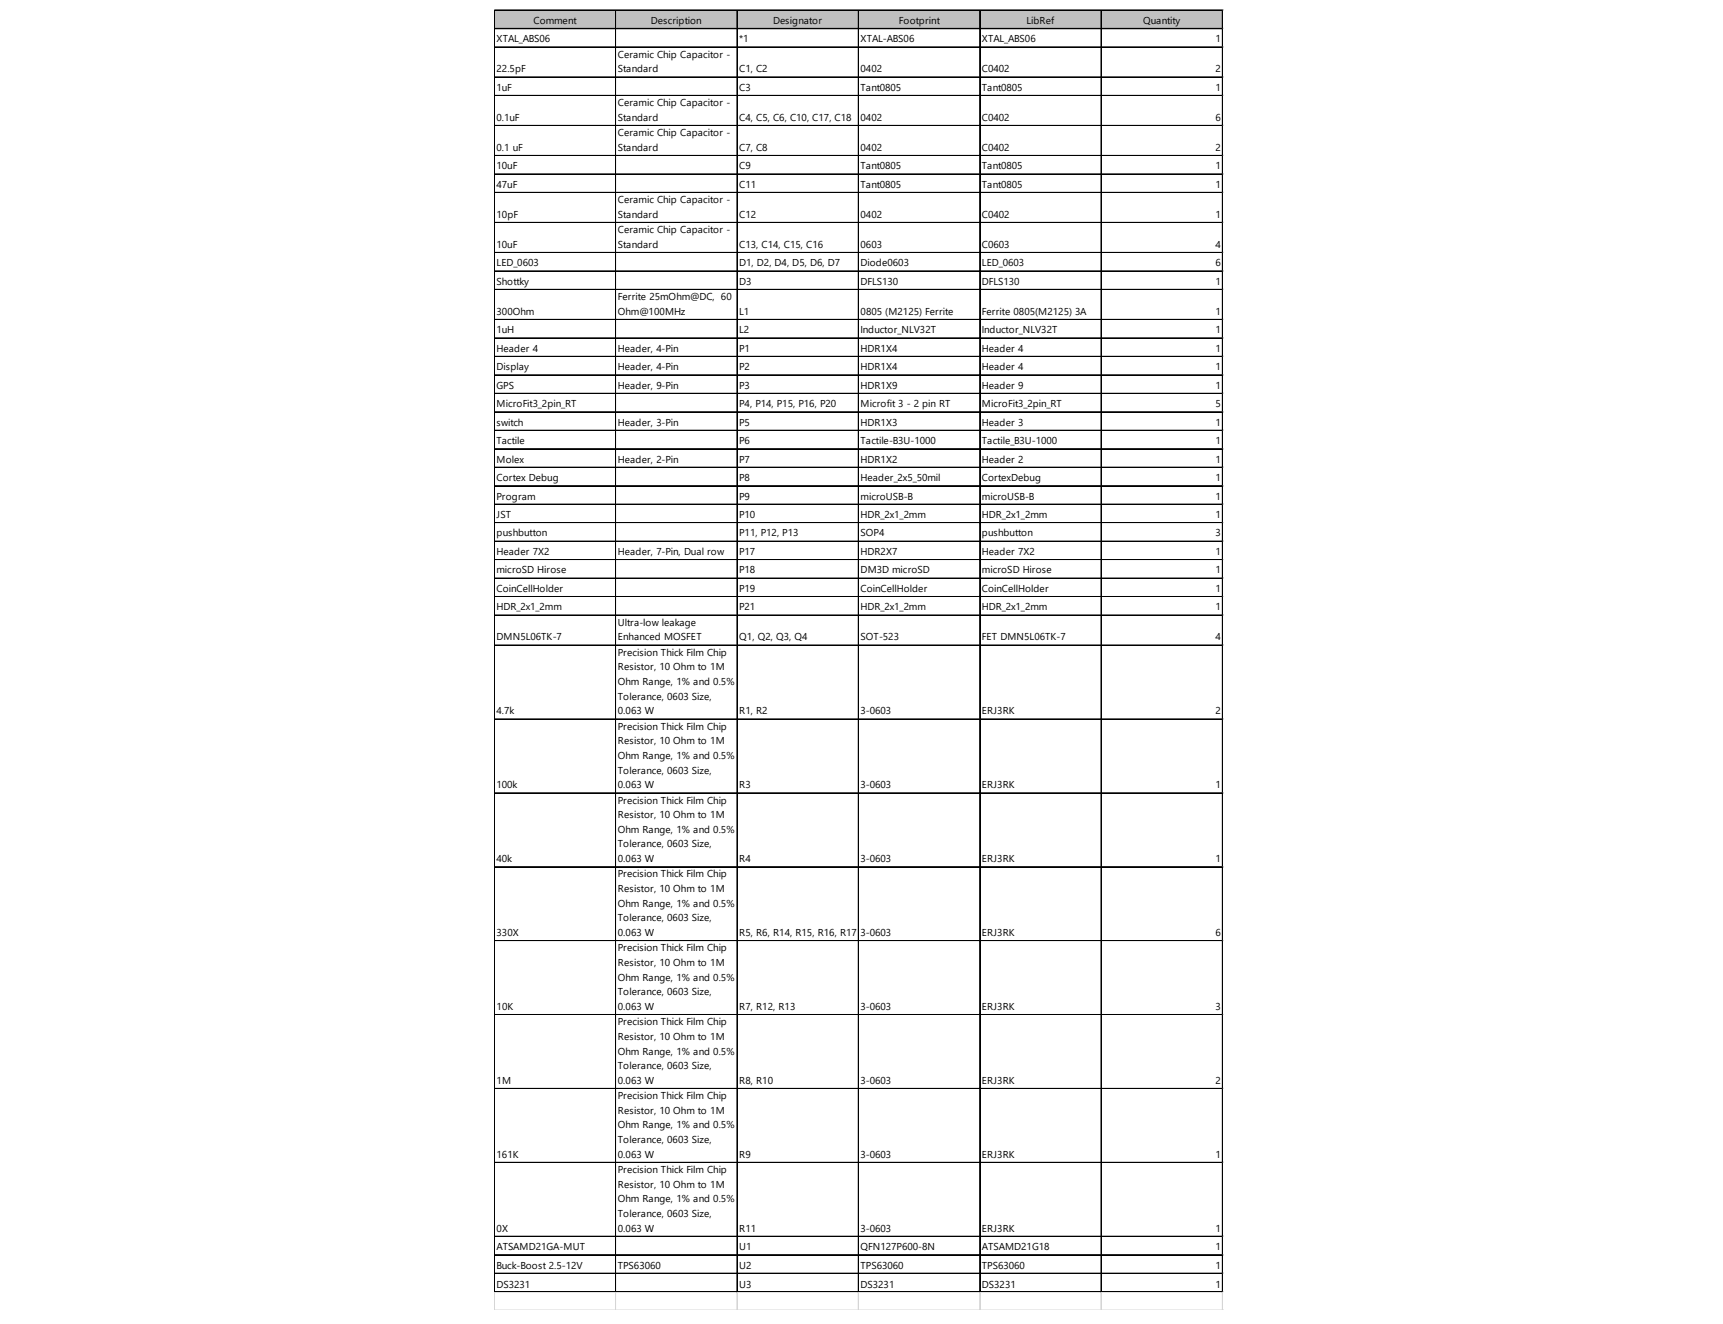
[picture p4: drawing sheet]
<svg xmlns="http://www.w3.org/2000/svg" width="271mm" height="208mm" viewBox="0 0 271 208" stroke-linecap="round" stroke-linejoin="round" font-family="sans-serif">
<defs><g id="words">
<g font-size="1.6">
<text x="83.9" y="3.7">Comment</text>
<text x="102.3" y="3.7">Description</text>
<text x="121.6" y="3.7">Designator</text>
<text x="141.4" y="3.7">Footprint</text>
<text x="161.4" y="3.7">LibRef</text>
<text x="179.8" y="3.7">Quantity</text>
<text x="78.1" y="6.6">XTAL_ABS06</text>
<text x="78.1" y="11.4">22.5pF</text>
<text x="97.2" y="9.1">Ceramic Chip Capacitor -</text>
<text x="97.2" y="11.4">Standard</text>
<text x="116.2" y="6.6">*1</text>
<text x="116.2" y="11.4">C1, C2</text>
<text x="135.3" y="6.6">XTAL-ABS06</text>
<text x="135.3" y="11.4">0402</text>
<text x="154.4" y="6.6">XTAL_ABS06</text>
<text x="154.4" y="11.4">C0402</text>
<text x="191.1" y="6.6">1</text>
<text x="191.1" y="11.4">2</text>
<text x="78.1" y="14.3">1uF</text>
<text x="97.2" y="16.7">Ceramic Chip Capacitor -</text>
<text x="116.2" y="14.3">C3</text>
<text x="135.3" y="14.3">Tant0805</text>
<text x="154.4" y="14.3">Tant0805</text>
<text x="191.1" y="14.3">1</text>
<text x="78.1" y="19">0.1uF</text>
<text x="78.1" y="23.7">0.1 uF</text>
<text x="97.2" y="19">Standard</text>
<text x="97.2" y="21.4">Ceramic Chip Capacitor -</text>
<text x="97.2" y="23.7">Standard</text>
<text x="116.2" y="19">C4, C5, C6, C10, C17, C18</text>
<text x="116.2" y="23.7">C7, C8</text>
<text x="135.3" y="19">0402</text>
<text x="135.3" y="23.7">0402</text>
<text x="154.4" y="19">C0402</text>
<text x="154.4" y="23.7">C0402</text>
<text x="191.1" y="19">6</text>
<text x="191.1" y="23.7">2</text>
<text x="78.1" y="26.6">10uF</text>
<text x="78.1" y="29.5">47uF</text>
<text x="116.2" y="26.6">C9</text>
<text x="116.2" y="29.5">C11</text>
<text x="135.3" y="26.6">Tant0805</text>
<text x="135.3" y="29.5">Tant0805</text>
<text x="154.4" y="26.6">Tant0805</text>
<text x="154.4" y="29.5">Tant0805</text>
<text x="191.1" y="26.6">1</text>
<text x="191.1" y="29.5">1</text>
<text x="78.1" y="34.2">10pF</text>
<text x="97.2" y="31.9">Ceramic Chip Capacitor -</text>
<text x="97.2" y="34.2">Standard</text>
<text x="116.2" y="34.2">C12</text>
<text x="135.3" y="34.2">0402</text>
<text x="154.4" y="34.2">C0402</text>
<text x="191.1" y="34.2">1</text>
<text x="78.1" y="39">10uF</text>
<text x="78.1" y="41.9">LED_0603</text>
<text x="97.2" y="36.7">Ceramic Chip Capacitor -</text>
<text x="97.2" y="39">Standard</text>
<text x="116.2" y="39">C13, C14, C15, C16</text>
<text x="116.2" y="41.9">D1, D2, D4, D5, D6, D7</text>
<text x="135.3" y="39">0603</text>
<text x="135.3" y="41.9">Diode0603</text>
<text x="154.4" y="39">C0603</text>
<text x="154.4" y="41.9">LED_0603</text>
<text x="191.1" y="39">4</text>
<text x="191.1" y="41.9">6</text>
<text x="78.1" y="44.8">Shottky</text>
<text x="97.2" y="47.2">Ferrite 25mOhm@DC, 60</text>
<text x="116.2" y="44.8">D3</text>
<text x="135.3" y="44.8">DFLS130</text>
<text x="154.4" y="44.8">DFLS130</text>
<text x="191.1" y="44.8">1</text>
<text x="78.1" y="49.5">300Ohm</text>
<text x="78.1" y="52.4">1uH</text>
<text x="97.2" y="49.5">Ohm@100MHz</text>
<text x="116.2" y="49.5">L1</text>
<text x="116.2" y="52.4">L2</text>
<text x="135.3" y="49.5">0805 (M2125) Ferrite</text>
<text x="135.3" y="52.4">Inductor_NLV32T</text>
<text x="154.4" y="49.5">Ferrite 0805(M2125) 3A</text>
<text x="154.4" y="52.4">Inductor_NLV32T</text>
<text x="191.1" y="49.5">1</text>
<text x="191.1" y="52.4">1</text>
<text x="78.1" y="55.3">Header 4</text>
<text x="78.1" y="58.2">Display</text>
<text x="97.2" y="55.3">Header, 4-Pin</text>
<text x="97.2" y="58.2">Header, 4-Pin</text>
<text x="116.2" y="55.3">P1</text>
<text x="116.2" y="58.2">P2</text>
<text x="135.3" y="55.3">HDR1X4</text>
<text x="135.3" y="58.2">HDR1X4</text>
<text x="154.4" y="55.3">Header 4</text>
<text x="154.4" y="58.2">Header 4</text>
<text x="191.1" y="55.3">1</text>
<text x="191.1" y="58.2">1</text>
<text x="78.1" y="61.1">GPS</text>
<text x="78.1" y="64">MicroFit3_2pin_RT</text>
<text x="97.2" y="61.1">Header, 9-Pin</text>
<text x="116.2" y="61.1">P3</text>
<text x="116.2" y="64">P4, P14, P15, P16, P20</text>
<text x="135.3" y="61.1">HDR1X9</text>
<text x="135.3" y="64">Microfit 3 - 2 pin RT</text>
<text x="154.4" y="61.1">Header 9</text>
<text x="154.4" y="64">MicroFit3_2pin_RT</text>
<text x="191.1" y="61.1">1</text>
<text x="191.1" y="64">5</text>
<text x="78.1" y="66.9">switch</text>
<text x="78.1" y="69.8">Tactile</text>
<text x="97.2" y="66.9">Header, 3-Pin</text>
<text x="116.2" y="66.9">P5</text>
<text x="116.2" y="69.8">P6</text>
<text x="135.3" y="66.9">HDR1X3</text>
<text x="135.3" y="69.8">Tactile-B3U-1000</text>
<text x="154.4" y="66.9">Header 3</text>
<text x="154.4" y="69.8">Tactile_B3U-1000</text>
<text x="191.1" y="66.9">1</text>
<text x="191.1" y="69.8">1</text>
<text x="78.1" y="72.7">Molex</text>
<text x="78.1" y="75.6">Cortex Debug</text>
<text x="97.2" y="72.7">Header, 2-Pin</text>
<text x="116.2" y="72.7">P7</text>
<text x="116.2" y="75.6">P8</text>
<text x="135.3" y="72.7">HDR1X2</text>
<text x="135.3" y="75.6">Header_2x5_50mil</text>
<text x="154.4" y="72.7">Header 2</text>
<text x="154.4" y="75.6">CortexDebug</text>
<text x="191.1" y="72.7">1</text>
<text x="191.1" y="75.6">1</text>
<text x="78.1" y="78.5">Program</text>
<text x="78.1" y="81.4">JST</text>
<text x="116.2" y="78.5">P9</text>
<text x="116.2" y="81.4">P10</text>
<text x="135.3" y="78.5">microUSB-B</text>
<text x="135.3" y="81.4">HDR_2x1_2mm</text>
<text x="154.4" y="78.5">microUSB-B</text>
<text x="154.4" y="81.4">HDR_2x1_2mm</text>
<text x="191.1" y="78.5">1</text>
<text x="191.1" y="81.4">1</text>
<text x="78.1" y="84.3">pushbutton</text>
<text x="78.1" y="87.2">Header 7X2</text>
<text x="97.2" y="87.2">Header, 7-Pin, Dual row</text>
<text x="116.2" y="84.3">P11, P12, P13</text>
<text x="116.2" y="87.2">P17</text>
<text x="135.3" y="84.3">SOP4</text>
<text x="135.3" y="87.2">HDR2X7</text>
<text x="154.4" y="84.3">pushbutton</text>
<text x="154.4" y="87.2">Header 7X2</text>
<text x="191.1" y="84.3">3</text>
<text x="191.1" y="87.2">1</text>
<text x="78.1" y="90.1">microSD Hirose</text>
<text x="78.1" y="93">CoinCellHolder</text>
<text x="78.1" y="96">HDR_2x1_2mm</text>
<text x="116.2" y="90.1">P18</text>
<text x="116.2" y="93">P19</text>
<text x="116.2" y="96">P21</text>
<text x="135.3" y="90.1">DM3D microSD</text>
<text x="135.3" y="93">CoinCellHolder</text>
<text x="135.3" y="96">HDR_2x1_2mm</text>
<text x="154.4" y="90.1">microSD Hirose</text>
<text x="154.4" y="93">CoinCellHolder</text>
<text x="154.4" y="96">HDR_2x1_2mm</text>
<text x="191.1" y="90.1">1</text>
<text x="191.1" y="93">1</text>
<text x="191.1" y="96">1</text>
<text x="78.1" y="100.7">DMN5L06TK-7</text>
<text x="97.2" y="98.4">Ultra-low leakage</text>
<text x="97.2" y="100.7">Enhanced MOSFET</text>
<text x="116.2" y="100.7">Q1, Q2, Q3, Q4</text>
<text x="135.3" y="100.7">SOT-523</text>
<text x="154.4" y="100.7">FET DMN5L06TK-7</text>
<text x="191.1" y="100.7">4</text>
<text x="97.2" y="103.1">Precision Thick Film Chip</text>
<text x="97.2" y="105.4">Resistor, 10 Ohm to 1M</text>
<text x="97.2" y="107.7">Ohm Range, 1% and 0.5%</text>
<text x="78.1" y="112.3">4.7k</text>
<text x="97.2" y="110">Tolerance, 0603 Size,</text>
<text x="97.2" y="112.3">0.063 W</text>
<text x="116.2" y="112.3">R1, R2</text>
<text x="135.3" y="112.3">3-0603</text>
<text x="154.4" y="112.3">ERJ3RK</text>
<text x="191.1" y="112.3">2</text>
<text x="97.2" y="114.7">Precision Thick Film Chip</text>
<text x="97.2" y="117">Resistor, 10 Ohm to 1M</text>
<text x="97.2" y="119.3">Ohm Range, 1% and 0.5%</text>
<text x="78.1" y="123.9">100k</text>
<text x="97.2" y="121.6">Tolerance, 0603 Size,</text>
<text x="97.2" y="123.9">0.063 W</text>
<text x="116.2" y="123.9">R3</text>
<text x="135.3" y="123.9">3-0603</text>
<text x="154.4" y="123.9">ERJ3RK</text>
<text x="191.1" y="123.9">1</text>
<text x="97.2" y="126.3">Precision Thick Film Chip</text>
<text x="97.2" y="128.6">Resistor, 10 Ohm to 1M</text>
<text x="97.2" y="130.9">Ohm Range, 1% and 0.5%</text>
<text x="78.1" y="135.5">40k</text>
<text x="97.2" y="133.2">Tolerance, 0603 Size,</text>
<text x="97.2" y="135.5">0.063 W</text>
<text x="97.2" y="137.9">Precision Thick Film Chip</text>
<text x="116.2" y="135.5">R4</text>
<text x="135.3" y="135.5">3-0603</text>
<text x="154.4" y="135.5">ERJ3RK</text>
<text x="191.1" y="135.5">1</text>
<text x="97.2" y="140.2">Resistor, 10 Ohm to 1M</text>
<text x="97.2" y="142.5">Ohm Range, 1% and 0.5%</text>
<text x="78.1" y="147.1">330X</text>
<text x="97.2" y="144.8">Tolerance, 0603 Size,</text>
<text x="97.2" y="147.1">0.063 W</text>
<text x="97.2" y="149.6">Precision Thick Film Chip</text>
<text x="116.2" y="147.1">R5, R6, R14, R15, R16, R17</text>
<text x="135.3" y="147.1">3-0603</text>
<text x="154.4" y="147.1">ERJ3RK</text>
<text x="191.1" y="147.1">6</text>
<text x="97.2" y="151.9">Resistor, 10 Ohm to 1M</text>
<text x="97.2" y="154.2">Ohm Range, 1% and 0.5%</text>
<text x="78.1" y="158.8">10K</text>
<text x="97.2" y="156.5">Tolerance, 0603 Size,</text>
<text x="97.2" y="158.8">0.063 W</text>
<text x="97.2" y="161.2">Precision Thick Film Chip</text>
<text x="116.2" y="158.8">R7, R12, R13</text>
<text x="135.3" y="158.8">3-0603</text>
<text x="154.4" y="158.8">ERJ3RK</text>
<text x="191.1" y="158.8">3</text>
<text x="97.2" y="163.5">Resistor, 10 Ohm to 1M</text>
<text x="97.2" y="165.8">Ohm Range, 1% and 0.5%</text>
<text x="78.1" y="170.4">1M</text>
<text x="97.2" y="168.1">Tolerance, 0603 Size,</text>
<text x="97.2" y="170.4">0.063 W</text>
<text x="97.2" y="172.8">Precision Thick Film Chip</text>
<text x="116.2" y="170.4">R8, R10</text>
<text x="135.3" y="170.4">3-0603</text>
<text x="154.4" y="170.4">ERJ3RK</text>
<text x="191.1" y="170.4">2</text>
<text x="97.2" y="175.1">Resistor, 10 Ohm to 1M</text>
<text x="97.2" y="177.4">Ohm Range, 1% and 0.5%</text>
<text x="97.2" y="179.7">Tolerance, 0603 Size,</text>
<text x="78.1" y="182">161K</text>
<text x="97.2" y="182">0.063 W</text>
<text x="97.2" y="184.4">Precision Thick Film Chip</text>
<text x="116.2" y="182">R9</text>
<text x="135.3" y="182">3-0603</text>
<text x="154.4" y="182">ERJ3RK</text>
<text x="191.1" y="182">1</text>
<text x="97.2" y="186.7">Resistor, 10 Ohm to 1M</text>
<text x="97.2" y="189">Ohm Range, 1% and 0.5%</text>
<text x="97.2" y="191.3">Tolerance, 0603 Size,</text>
<text x="78.1" y="193.6">0X</text>
<text x="78.1" y="196.5">ATSAMD21GA-MUT</text>
<text x="97.2" y="193.6">0.063 W</text>
<text x="116.2" y="193.6">R11</text>
<text x="116.2" y="196.5">U1</text>
<text x="135.3" y="193.6">3-0603</text>
<text x="135.3" y="196.5">QFN127P600-8N</text>
<text x="154.4" y="193.6">ERJ3RK</text>
<text x="154.4" y="196.5">ATSAMD21G18</text>
<text x="191.1" y="193.6">1</text>
<text x="191.1" y="196.5">1</text>
<text x="78.1" y="199.4">Buck-Boost 2.5-12V</text>
<text x="78.1" y="202.4">DS3231</text>
<text x="97.2" y="199.4">TPS63060</text>
<text x="116.2" y="199.4">U2</text>
<text x="116.2" y="202.4">U3</text>
<text x="135.3" y="199.4">TPS63060</text>
<text x="135.3" y="202.4">DS3231</text>
<text x="154.4" y="199.4">TPS63060</text>
<text x="154.4" y="202.4">DS3231</text>
<text x="191.1" y="199.4">1</text>
<text x="191.1" y="202.4">1</text>
</g>
</g></defs>
<path d="M77.8 1.6h114.5v3h-114.5z" fill="#c0c0c0"/>
<g fill="none" stroke="#000" stroke-width=".16">
<path d="M77.7 1.6v201.6M77.8 1.6v201.6M77.8 1.6h114.5M77.8 4.5h114.5M77.8 7.4h114.5M77.8 12.1h114.5M77.8 15h114.5M77.8 15.1h114.5M77.8 19.7h114.5M77.8 19.8h114.5M96.8 1.7v201.5M96.9 1.7v201.5"/>
<path d="M115.9 1.7v201.5M135 1.7v201.5M154 1.7v201.5M154.1 1.7v201.5M173.1 1.7v201.5M173.2 1.7v201.5M192.2 1.7v201.5M192.3 1.7v201.5M77.8 24.4h114.5M77.8 24.5h114.5M77.8 27.3h114.5M77.8 27.4h114.5"/>
<path d="M77.8 30.2h114.5M77.8 30.3h114.5M77.8 35h114.5M77.8 39.7h114.5M77.8 42.6h114.5M77.8 45.5h114.5M77.8 50.2h114.5M77.8 50.3h114.5M77.8 53.1h114.5M77.8 53.2h114.5M77.8 56h114.5M77.8 56.1h114.5"/>
<path d="M77.8 58.9h114.5M77.8 59h114.5M77.8 61.8h114.5M77.8 61.9h114.5M77.8 64.7h114.5M77.8 64.8h114.5M77.8 67.6h114.5M77.8 67.7h114.5M77.8 70.5h114.5M77.8 70.6h114.5M77.8 73.4h114.5M77.8 73.5h114.5"/>
<path d="M77.8 76.3h114.5M77.8 76.4h114.5M77.8 79.2h114.5M77.8 79.3h114.5M77.8 82.2h114.5M77.8 85.1h114.5M77.8 88h114.5M77.8 90.9h114.5M77.8 93.8h114.5M77.8 96.7h114.5M77.8 101.4h114.5M77.8 101.5h114.5"/>
<path d="M77.8 113h114.5M77.8 113.1h114.5M77.8 124.6h114.5M77.8 124.7h114.5M77.8 136.2h114.5M77.8 136.3h114.5M77.8 147.9h114.5M77.8 159.5h114.5M77.8 171.1h114.5M77.8 171.2h114.5M77.8 182.7h114.5M77.8 182.8h114.5"/>
<path d="M77.8 194.3h114.5M77.8 194.4h114.5M77.8 197.2h114.5M77.8 197.3h114.5M77.8 200.1h114.5M77.8 200.2h114.5M77.8 203h114.5M77.8 203.1h114.5"/>
</g>
<g fill="none" stroke="#d4d4d4" stroke-width=".16">
<path d="M192.3 1.6h.1M77.7 203.2v2.7M77.8 203.2v2.7M96.8 203.2v2.7M96.9 203.2v2.7M115.9 203.2v2.7M135 203.2v2.7M154 203.2v2.7M154.1 203.2v2.7M173.1 203.2v2.7M173.2 203.2v2.7M192.2 203.2v2.7"/>
<path d="M192.3 203.2v2.7"/>
</g>
<path d="M192.3 1.6l.1 .1z" fill="#d4d4d4"/>
<path d="M192.3 4.5h.1" fill="none" stroke="#d4d4d4" stroke-width=".16"/>
<path d="M192.3 4.5l.1 .1z" fill="#d4d4d4"/>
<path d="M192.3 7.4h.1" fill="none" stroke="#d4d4d4" stroke-width=".16"/>
<path d="M192.3 7.4l.1 .1z" fill="#d4d4d4"/>
<path d="M192.3 12.1h.1" fill="none" stroke="#d4d4d4" stroke-width=".16"/>
<path d="M192.3 12.1l.1 .1z" fill="#d4d4d4"/>
<path d="M192.3 15h.1" fill="none" stroke="#d4d4d4" stroke-width=".16"/>
<path d="M192.3 15l.1 .1z" fill="#d4d4d4"/>
<path d="M192.3 19.7h.1" fill="none" stroke="#d4d4d4" stroke-width=".16"/>
<path d="M192.3 19.7l.1 .1z" fill="#d4d4d4"/>
<path d="M192.3 24.4h.1" fill="none" stroke="#d4d4d4" stroke-width=".16"/>
<path d="M192.3 24.4l.1 .2z" fill="#d4d4d4"/>
<path d="M192.3 27.3h.1" fill="none" stroke="#d4d4d4" stroke-width=".16"/>
<path d="M192.3 27.3l.1 .2z" fill="#d4d4d4"/>
<path d="M192.3 30.2h.1" fill="none" stroke="#d4d4d4" stroke-width=".16"/>
<path d="M192.3 30.2l.1 .2z" fill="#d4d4d4"/>
<path d="M192.3 35h.1" fill="none" stroke="#d4d4d4" stroke-width=".16"/>
<path d="M192.3 35l.1 .1z" fill="#d4d4d4"/>
<path d="M192.3 39.7h.1" fill="none" stroke="#d4d4d4" stroke-width=".16"/>
<path d="M192.3 39.7l.1 .1z" fill="#d4d4d4"/>
<path d="M192.3 42.6h.1" fill="none" stroke="#d4d4d4" stroke-width=".16"/>
<path d="M192.3 42.6l.1 .1z" fill="#d4d4d4"/>
<path d="M192.3 45.5h.1" fill="none" stroke="#d4d4d4" stroke-width=".16"/>
<path d="M192.3 45.5l.1 .1z" fill="#d4d4d4"/>
<path d="M192.3 50.2h.1" fill="none" stroke="#d4d4d4" stroke-width=".16"/>
<path d="M192.3 50.2l.1 .1z" fill="#d4d4d4"/>
<path d="M192.3 53.1h.1" fill="none" stroke="#d4d4d4" stroke-width=".16"/>
<path d="M192.3 53.1l.1 .1z" fill="#d4d4d4"/>
<path d="M192.3 56h.1" fill="none" stroke="#d4d4d4" stroke-width=".16"/>
<path d="M192.3 56l.1 .1z" fill="#d4d4d4"/>
<path d="M192.3 58.9h.1" fill="none" stroke="#d4d4d4" stroke-width=".16"/>
<path d="M192.3 58.9l.1 .1z" fill="#d4d4d4"/>
<path d="M192.3 61.8h.1" fill="none" stroke="#d4d4d4" stroke-width=".16"/>
<path d="M192.3 61.8l.1 .1z" fill="#d4d4d4"/>
<path d="M192.3 64.7h.1" fill="none" stroke="#d4d4d4" stroke-width=".16"/>
<path d="M192.3 64.7l.1 .1z" fill="#d4d4d4"/>
<path d="M192.3 67.6h.1" fill="none" stroke="#d4d4d4" stroke-width=".16"/>
<path d="M192.3 67.6l.1 .2z" fill="#d4d4d4"/>
<path d="M192.3 70.5h.1" fill="none" stroke="#d4d4d4" stroke-width=".16"/>
<path d="M192.3 70.5l.1 .2z" fill="#d4d4d4"/>
<path d="M192.3 73.4h.1" fill="none" stroke="#d4d4d4" stroke-width=".16"/>
<path d="M192.3 73.4l.1 .2z" fill="#d4d4d4"/>
<path d="M192.3 76.3h.1" fill="none" stroke="#d4d4d4" stroke-width=".16"/>
<path d="M192.3 76.3l.1 .2z" fill="#d4d4d4"/>
<path d="M192.3 79.2h.1" fill="none" stroke="#d4d4d4" stroke-width=".16"/>
<path d="M192.3 79.2l.1 .2z" fill="#d4d4d4"/>
<path d="M192.3 82.2h.1" fill="none" stroke="#d4d4d4" stroke-width=".16"/>
<path d="M192.3 82.2l.1 .1z" fill="#d4d4d4"/>
<path d="M192.3 85.1h.1" fill="none" stroke="#d4d4d4" stroke-width=".16"/>
<path d="M192.3 85.1l.1 .1z" fill="#d4d4d4"/>
<path d="M192.3 88h.1" fill="none" stroke="#d4d4d4" stroke-width=".16"/>
<path d="M192.3 88l.1 .1z" fill="#d4d4d4"/>
<path d="M192.3 90.9h.1" fill="none" stroke="#d4d4d4" stroke-width=".16"/>
<path d="M192.3 90.9l.1 .1z" fill="#d4d4d4"/>
<path d="M192.3 93.8h.1" fill="none" stroke="#d4d4d4" stroke-width=".16"/>
<path d="M192.3 93.8l.1 .1z" fill="#d4d4d4"/>
<path d="M192.3 96.7h.1" fill="none" stroke="#d4d4d4" stroke-width=".16"/>
<path d="M192.3 96.7l.1 .1z" fill="#d4d4d4"/>
<path d="M192.3 101.4h.1" fill="none" stroke="#d4d4d4" stroke-width=".16"/>
<path d="M192.3 101.4l.1 .1z" fill="#d4d4d4"/>
<path d="M192.3 113h.1" fill="none" stroke="#d4d4d4" stroke-width=".16"/>
<path d="M192.3 113l.1 .1z" fill="#d4d4d4"/>
<path d="M192.3 124.6h.1" fill="none" stroke="#d4d4d4" stroke-width=".16"/>
<path d="M192.3 124.6l.1 .2z" fill="#d4d4d4"/>
<path d="M192.3 136.2h.1" fill="none" stroke="#d4d4d4" stroke-width=".16"/>
<path d="M192.3 136.2l.1 .2z" fill="#d4d4d4"/>
<path d="M192.3 147.9h.1" fill="none" stroke="#d4d4d4" stroke-width=".16"/>
<path d="M192.3 147.9l.1 .1z" fill="#d4d4d4"/>
<path d="M192.3 159.5h.1" fill="none" stroke="#d4d4d4" stroke-width=".16"/>
<path d="M192.3 159.5l.1 .1z" fill="#d4d4d4"/>
<path d="M192.3 171.1h.1" fill="none" stroke="#d4d4d4" stroke-width=".16"/>
<path d="M192.3 171.1l.1 .1z" fill="#d4d4d4"/>
<path d="M192.3 182.7h.1" fill="none" stroke="#d4d4d4" stroke-width=".16"/>
<path d="M192.3 182.7l.1 .1z" fill="#d4d4d4"/>
<path d="M192.3 194.3h.1" fill="none" stroke="#d4d4d4" stroke-width=".16"/>
<path d="M192.3 194.3l.1 .2z" fill="#d4d4d4"/>
<path d="M192.3 197.2h.1" fill="none" stroke="#d4d4d4" stroke-width=".16"/>
<path d="M192.3 197.2l.1 .2z" fill="#d4d4d4"/>
<path d="M192.3 200.1h.1" fill="none" stroke="#d4d4d4" stroke-width=".16"/>
<path d="M192.3 200.1l.1 .2z" fill="#d4d4d4"/>
<path d="M192.3 203h.1" fill="none" stroke="#d4d4d4" stroke-width=".16"/>
<path d="M192.3 203l.1 .2z" fill="#d4d4d4"/>
<use href="#words"/>
</svg>
